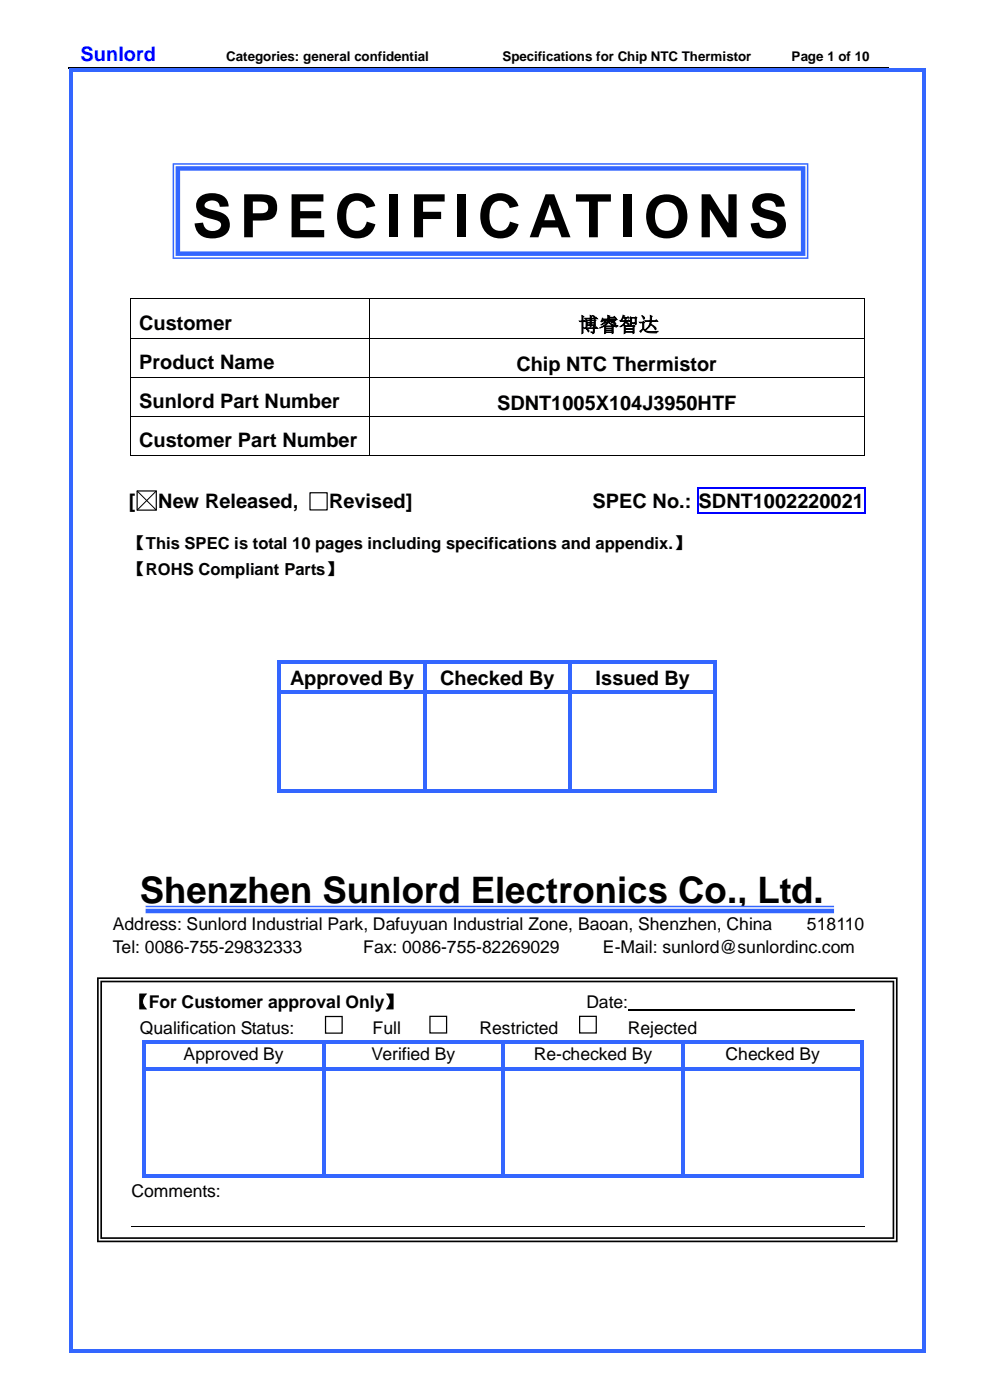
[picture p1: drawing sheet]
<svg xmlns="http://www.w3.org/2000/svg" width="210mm" height="297mm" viewBox="0 0 210 297" stroke-linecap="round" stroke-linejoin="round" font-family="sans-serif">
<defs><g id="words">
<text font-size="12.7" x="40.8" y="50.3">SPECIFICATIONS</text>
<text font-size="7.7" x="29.6" y="191.6">Shenzhen Sunlord Electronics Co., Ltd.</text>
<text font-size="4.2" fill="#00f" x="17.1" y="13">Sunlord</text>
<g font-size="4.2">
<text x="29.5" y="70">Customer</text>
<text x="122.7" y="70.4">博睿智达</text>
<text x="29.5" y="78.3">Product Name</text>
<text x="109.5" y="78.7">Chip NTC Thermistor</text>
<text x="29.5" y="86.6">Sunlord Part Number</text>
<text x="105.4" y="87">SDNT1005X104J3950HTF</text>
<text x="29.5" y="94.9">Customer Part Number</text>
<text x="27.3" y="107.7">[</text>
<text x="33.6" y="107.7">New Released,</text>
<text x="69.8" y="107.7">Revised]</text>
<text x="125.7" y="107.7">SPEC No.:</text>
<text x="148.2" y="107.7">SDNT1002220021</text>
<text x="61.5" y="145.3">Approved By</text>
<text x="93.4" y="145.3">Checked By</text>
<text x="126.3" y="145.3">Issued By</text>
</g>
<g font-size="3.7">
<text x="27.2" y="116.6">【This SPEC is total 10 pages including specifications and appendix.】</text>
<text x="27.2" y="122.1">【ROHS Compliant Parts】</text>
<text x="23.9" y="197.3">Address: Sunlord Industrial Park, Dafuyuan Industrial Zone, Baoan, Shenzhen, China</text>
<text x="171.2" y="197.3">518110</text>
<text x="23.9" y="202.2">Tel: 0086-755-29832333</text>
<text x="77.1" y="202.2">Fax: 0086-755-82269029</text>
<text x="127.9" y="202.2">E-Mail: sunlord@sunlordinc.com</text>
<text x="27.8" y="213.8">【For Customer approval Only】</text>
<text x="124.4" y="213.8">Date:</text>
<text x="29.7" y="219.3">Qualification Status:</text>
<text x="79.1" y="219.3">Full</text>
<text x="101.7" y="219.3">Restricted</text>
<text x="133.2" y="219.3">Rejected</text>
<text x="39" y="224.9">Approved By</text>
<text x="78.8" y="224.9">Verified By</text>
<text x="113.2" y="224.9">Re-checked By</text>
<text x="153.9" y="224.9">Checked By</text>
<text x="27.9" y="254">Comments:</text>
</g>
<g font-size="2.8">
<text x="48" y="13">Categories: general confidential</text>
<text x="106.6" y="13">Specifications for Chip NTC Thermistor</text>
<text x="167.9" y="13">Page 1 of 10</text>
</g>
</g></defs>
<path d="M14.5 14.4h174M29.1 104.2h4.1v4h-4.1zM65.8 104.5h3.6v3.7h-3.6z" fill="none" stroke="#000" stroke-width=".25"/>
<path d="M29 104.1l4.2 4.2M33.2 104.1l-4.2 4.2" fill="none" stroke="#000" stroke-width=".21"/>
<g fill="#00f">
<path d="M147.9 103.3h.3v.3h-.3z" fill-rule="evenodd"/>
<path d="M147.9 103.3h.3v.3h-.3z" fill-rule="evenodd"/>
</g>
<path d="M148.2 103.5h35.1" fill="none" stroke="#00f" stroke-width=".34"/>
<g fill="#00f">
<path d="M183.3 103.3h.3v.3h-.3z" fill-rule="evenodd"/>
<path d="M183.3 103.3h.3v.3h-.3z" fill-rule="evenodd"/>
</g>
<path d="M148 103.6v5M183.4 103.6v5" fill="none" stroke="#00f" stroke-width=".34"/>
<g fill="#00f">
<path d="M147.9 108.6h.3v.4h-.3z" fill-rule="evenodd"/>
<path d="M147.9 108.6h.3v.4h-.3z" fill-rule="evenodd"/>
</g>
<path d="M148.2 108.8h35.1" fill="none" stroke="#00f" stroke-width=".34"/>
<g fill="#00f">
<path d="M183.3 108.6h.3v.4h-.3z" fill-rule="evenodd"/>
<path d="M183.3 108.6h.3v.4h-.3z" fill-rule="evenodd"/>
</g>
<g fill="#000">
<path d="M27.5 63.3h.2v.2h-.2z" fill-rule="evenodd"/>
<path d="M27.5 63.3h.2v.2h-.2z" fill-rule="evenodd"/>
<path d="M27.5 71.6h.2v.2h-.2z" fill-rule="evenodd"/>
<path d="M78.2 63.3h.2v.2h-.2z" fill-rule="evenodd"/>
<path d="M78.2 71.6h.2v.2h-.2z" fill-rule="evenodd"/>
<path d="M183.3 63.3h.2v.2h-.2z" fill-rule="evenodd"/>
<path d="M183.3 63.3h.2v.2h-.2z" fill-rule="evenodd"/>
<path d="M183.3 71.6h.2v.2h-.2z" fill-rule="evenodd"/>
<path d="M27.5 79.9h.2v.2h-.2z" fill-rule="evenodd"/>
<path d="M27.5 88.2h.2v.2h-.2z" fill-rule="evenodd"/>
<path d="M27.5 96.5h.2v.2h-.2z" fill-rule="evenodd"/>
<path d="M27.5 96.5h.2v.2h-.2z" fill-rule="evenodd"/>
<path d="M78.2 79.9h.2v.2h-.2z" fill-rule="evenodd"/>
<path d="M78.2 88.2h.2v.2h-.2z" fill-rule="evenodd"/>
<path d="M78.2 96.5h.2v.2h-.2z" fill-rule="evenodd"/>
<path d="M183.3 79.9h.2v.2h-.2z" fill-rule="evenodd"/>
<path d="M183.3 88.2h.2v.2h-.2z" fill-rule="evenodd"/>
<path d="M183.3 96.5h.2v.2h-.2z" fill-rule="evenodd"/>
<path d="M183.3 96.5h.2v.2h-.2z" fill-rule="evenodd"/>
</g>
<g fill="none" stroke="#000" stroke-width=".21">
<path d="M27.6 63.5v8.1M27.6 71.8v8.1M27.7 63.4h50.5M27.7 71.7h50.5M78.3 63.5v8.1M78.3 71.8v8.1M78.4 63.4h104.9M78.4 71.7h104.9M183.4 63.5v8.1M183.4 71.8v8.1M27.6 80.1v8.1M27.6 88.4v8.1"/>
<path d="M27.7 80h50.5M27.7 88.3h50.5M27.7 96.6h50.5M78.3 80.1v8.1M78.3 88.4v8.1M78.4 80h104.9M78.4 88.3h104.9M78.4 96.6h104.9M183.4 80.1v8.1M183.4 88.4v8.1"/>
</g>
<g fill="#36f">
<path d="M58.9 140.1h.8v.8h-.8z" fill-rule="evenodd"/>
<path d="M58.9 140.1h.8v.8h-.8z" fill-rule="evenodd"/>
<path d="M59.7 140.1h30v.8h-30z" fill-rule="evenodd"/>
<path d="M89.7 140.9h.8z" fill-rule="evenodd"/>
<path d="M89.7 140.1h.8v.8h-.8z" fill-rule="evenodd"/>
<path d="M90.5 140.1h30v.8h-30z" fill-rule="evenodd"/>
<path d="M120.5 140.9h.8z" fill-rule="evenodd"/>
<path d="M120.5 140.1h.8v.8h-.8z" fill-rule="evenodd"/>
<path d="M121.3 140.1h30.1v.8h-30.1z" fill-rule="evenodd"/>
<path d="M151.4 140.1h.7v.8h-.7z" fill-rule="evenodd"/>
<path d="M151.4 140.1h.7v.8h-.7z" fill-rule="evenodd"/>
<path d="M58.9 140.9h.8v5.5h-.8z" fill-rule="evenodd"/>
<path d="M89.7 140.9h.8v5.5h-.8z" fill-rule="evenodd"/>
<path d="M120.5 140.9h.8v5.5h-.8z" fill-rule="evenodd"/>
<path d="M151.4 140.9h.7v5.5h-.7z" fill-rule="evenodd"/>
<path d="M58.9 146.4h.8v.9h-.8z" fill-rule="evenodd"/>
<path d="M59.7 146.4h30v.8h-30z" fill-rule="evenodd"/>
<path d="M89.7 146.4h.8v.9h-.8z" fill-rule="evenodd"/>
<path d="M90.5 146.4h30v.8h-30z" fill-rule="evenodd"/>
<path d="M120.5 146.4h.8v.9h-.8z" fill-rule="evenodd"/>
<path d="M121.3 146.4h30.1v.8h-30.1z" fill-rule="evenodd"/>
<path d="M151.4 146.4h.7v.9h-.7z" fill-rule="evenodd"/>
<path d="M58.9 147.3h.8v20.2h-.8z" fill-rule="evenodd"/>
<path d="M58.9 167.5h.8v.7h-.8z" fill-rule="evenodd"/>
<path d="M58.9 167.5h.8v.7h-.8z" fill-rule="evenodd"/>
<path d="M59.7 167.5h30v.7h-30z" fill-rule="evenodd"/>
<path d="M89.7 147.3h.8v20.2h-.8z" fill-rule="evenodd"/>
<path d="M89.7 167.5h.8v.7h-.8z" fill-rule="evenodd"/>
<path d="M90.5 167.5h30v.7h-30z" fill-rule="evenodd"/>
<path d="M120.5 147.3h.8v20.2h-.8z" fill-rule="evenodd"/>
<path d="M120.5 167.5h.8v.7h-.8z" fill-rule="evenodd"/>
<path d="M121.3 167.5h30.1v.7h-30.1z" fill-rule="evenodd"/>
<path d="M151.4 147.3h.7v20.2h-.7z" fill-rule="evenodd"/>
<path d="M151.4 167.5h.7v.7h-.7z" fill-rule="evenodd"/>
<path d="M151.4 167.5h.7v.7h-.7z" fill-rule="evenodd"/>
<path d="M14.6 14.5h.8v.8h-.8z" fill-rule="evenodd"/>
<path d="M14.6 14.5h.8v.7h-.8z" fill-rule="evenodd"/>
<path d="M15.4 14.5h180.3v.7h-180.3z" fill-rule="evenodd"/>
<path d="M195.7 14.5h.7v.8h-.7z" fill-rule="evenodd"/>
<path d="M195.7 14.5h.7v.7h-.7z" fill-rule="evenodd"/>
<path d="M14.6 15.3h.8v270.9h-.8z" fill-rule="evenodd"/>
<path d="M14.6 286.2h.8v.7h-.8z" fill-rule="evenodd"/>
<path d="M14.6 286.2h.8v.7h-.8z" fill-rule="evenodd"/>
<path d="M15.4 286.2h180.3v.7h-180.3z" fill-rule="evenodd"/>
<path d="M195.7 15.3h.7v270.9h-.7z" fill-rule="evenodd"/>
<path d="M195.7 286.2h.7v.7h-.7z" fill-rule="evenodd"/>
<path d="M195.7 286.2h.7v.7h-.7z" fill-rule="evenodd"/>
</g>
<path d="M21.1 207.9h168.8v55.1h-168.8z" fill-rule="evenodd" fill="#fff"/>
<path d="M21.6 208.4v54.1h167.8v-54.1zM21.3 208.1h168.4v54.7h-168.4zM20.9 207.7v55.5h169.2v-55.5zM20.6 207.3h169.8v56.2h-169.8z" fill="#000"/>
<path d="M133.2 214.3h48.2" fill="none" stroke="#000" stroke-width=".25"/>
<g fill="#36f">
<path d="M30.1 220.7h.8v.8h-.8z" fill-rule="evenodd"/>
<path d="M30.1 220.7h.8v.8h-.8z" fill-rule="evenodd"/>
<path d="M30.9 220.7h37.4v.8h-37.4z" fill-rule="evenodd"/>
<path d="M68.3 221.5h.7z" fill-rule="evenodd"/>
<path d="M68.3 220.7h.7v.8h-.7z" fill-rule="evenodd"/>
<path d="M69 220.7h37.4v.8h-37.4z" fill-rule="evenodd"/>
<path d="M106.4 221.5h.7z" fill-rule="evenodd"/>
<path d="M106.4 220.7h.7v.8h-.7z" fill-rule="evenodd"/>
<path d="M107.1 220.7h37.4v.8h-37.4z" fill-rule="evenodd"/>
<path d="M144.5 221.5h.7z" fill-rule="evenodd"/>
<path d="M144.5 220.7h.7v.8h-.7z" fill-rule="evenodd"/>
<path d="M145.2 220.7h37.4v.8h-37.4z" fill-rule="evenodd"/>
<path d="M182.6 220.7h.7v.8h-.7z" fill-rule="evenodd"/>
<path d="M182.6 220.7h.7v.8h-.7z" fill-rule="evenodd"/>
<path d="M30.1 221.5h.8v4.8h-.8z" fill-rule="evenodd"/>
<path d="M68.3 221.5h.7v4.8h-.7z" fill-rule="evenodd"/>
<path d="M106.4 221.5h.7v4.8h-.7z" fill-rule="evenodd"/>
<path d="M144.5 221.5h.7v4.8h-.7z" fill-rule="evenodd"/>
<path d="M182.6 221.5h.7v4.8h-.7z" fill-rule="evenodd"/>
<path d="M30.1 226.3h.8v.8h-.8z" fill-rule="evenodd"/>
<path d="M30.9 226.3h37.4v.8h-37.4z" fill-rule="evenodd"/>
<path d="M68.3 226.3h.7v.8h-.7z" fill-rule="evenodd"/>
<path d="M69 226.3h37.4v.8h-37.4z" fill-rule="evenodd"/>
<path d="M106.4 226.3h.7v.8h-.7z" fill-rule="evenodd"/>
<path d="M107.1 226.3h37.4v.8h-37.4z" fill-rule="evenodd"/>
<path d="M144.5 226.3h.7v.8h-.7z" fill-rule="evenodd"/>
<path d="M145.2 226.3h37.4v.8h-37.4z" fill-rule="evenodd"/>
<path d="M182.6 226.3h.7v.8h-.7z" fill-rule="evenodd"/>
<path d="M30.1 227.1h.8v22.1h-.8z" fill-rule="evenodd"/>
<path d="M30.1 249.2h.8v.7h-.8z" fill-rule="evenodd"/>
<path d="M30.1 249.2h.8v.7h-.8z" fill-rule="evenodd"/>
<path d="M30.9 249.2h37.4v.7h-37.4z" fill-rule="evenodd"/>
<path d="M68.3 227.1h.7v22.1h-.7z" fill-rule="evenodd"/>
<path d="M68.3 249.2h.7v.7h-.7z" fill-rule="evenodd"/>
<path d="M69 249.2h37.4v.7h-37.4z" fill-rule="evenodd"/>
<path d="M106.4 227.1h.7v22.1h-.7z" fill-rule="evenodd"/>
<path d="M106.4 249.2h.7v.7h-.7z" fill-rule="evenodd"/>
<path d="M107.1 249.2h37.4v.7h-37.4z" fill-rule="evenodd"/>
<path d="M144.5 227.1h.7v22.1h-.7z" fill-rule="evenodd"/>
<path d="M144.5 249.2h.7v.7h-.7z" fill-rule="evenodd"/>
<path d="M145.2 249.2h37.4v.7h-37.4z" fill-rule="evenodd"/>
<path d="M182.6 227.1h.7v22.1h-.7z" fill-rule="evenodd"/>
<path d="M182.6 249.2h.7v.7h-.7z" fill-rule="evenodd"/>
<path d="M182.6 249.2h.7v.7h-.7z" fill-rule="evenodd"/>
</g>
<path d="M27.9 260.2h155.6" fill="none" stroke="#000" stroke-width=".21"/>
<g fill="#fff">
<path d="M24.7 112.4h158.7v11.9h-158.7z" fill-rule="evenodd"/>
<path d="M21.4 192.6h165.4v11.9h-165.4z" fill-rule="evenodd"/>
<path d="M37.4 35.4h133.3v18.7h-133.3z" fill-rule="evenodd"/>
</g>
<g fill="#36f">
<path d="M36.6 34.6h134.9v20.3h-134.9zM36.9 34.9v19.7h134.3v-19.7zM37.3 35.3h133.6v19h-133.6zM38.2 36.2v17.1h131.7v-17.1z"/>
<path d="M30.9 192.2h146v.3h-146zM30.9 192.8h146v.9h-146z"/>
</g>
<path d="M69.1 215.7h3.5v3.5h-3.5z" fill-rule="evenodd" fill="#fff"/>
<path d="M69.1 215.7h3.5v3.5h-3.5z" fill="none" stroke="#000" stroke-width=".26"/>
<path d="M123 215.6h3.5v3.5h-3.5z" fill-rule="evenodd" fill="#fff"/>
<path d="M123 215.6h3.5v3.5h-3.5z" fill="none" stroke="#000" stroke-width=".26"/>
<path d="M91.2 215.6h3.5v3.5h-3.5z" fill-rule="evenodd" fill="#fff"/>
<path d="M91.2 215.6h3.5v3.5h-3.5z" fill="none" stroke="#000" stroke-width=".26"/>
<use href="#words"/>
</svg>
